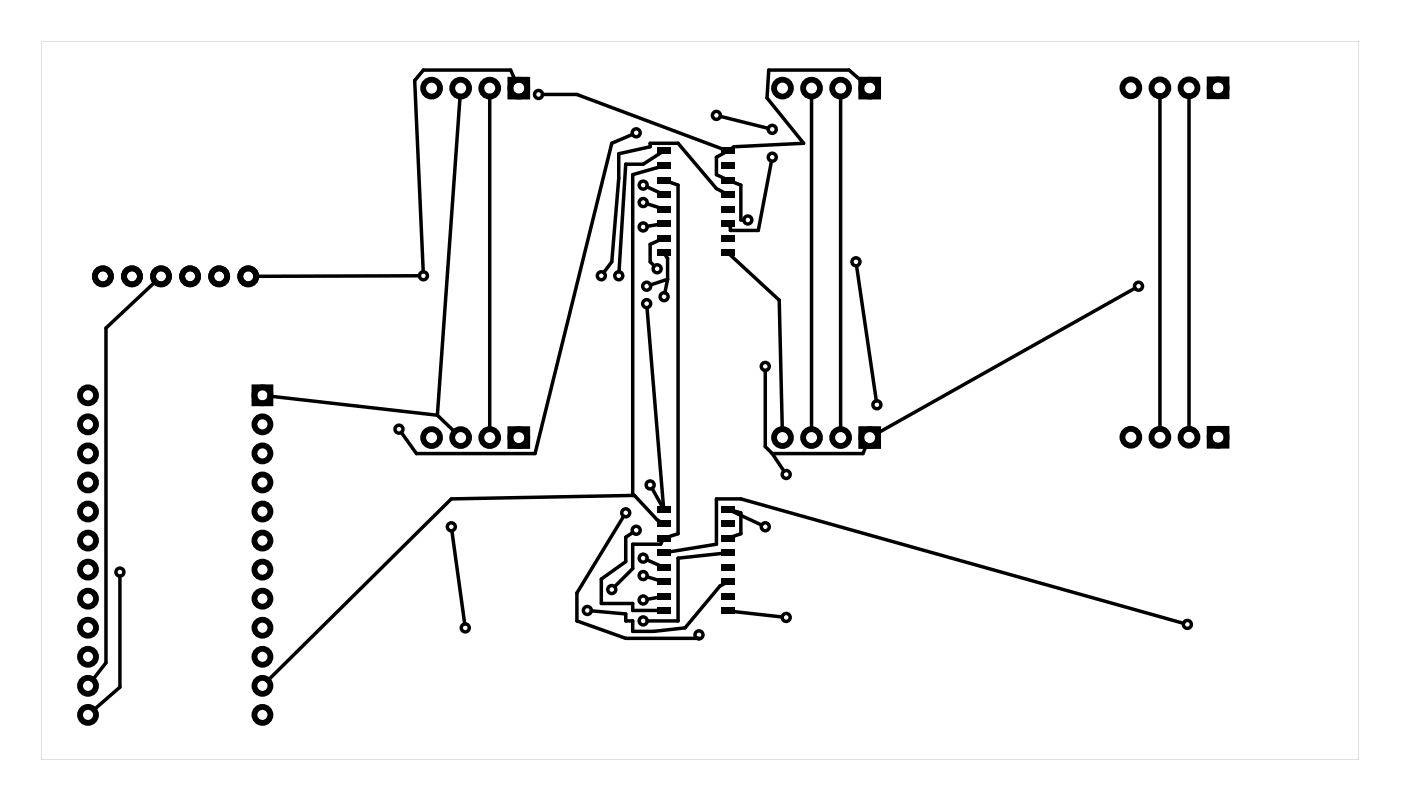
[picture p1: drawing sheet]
<svg xmlns="http://www.w3.org/2000/svg" width="122mm" height="70mm" viewBox="0 0 122 70" stroke-linecap="round" stroke-linejoin="round" font-family="sans-serif">
<g fill="#000">
<path d="M57.4 12.9h1.2v.6h-1.2zM57.4 14.2h1.2v.6h-1.2zM57.4 15.4h1.2v.6h-1.2zM57.4 16.7h1.2v.6h-1.2zM57.4 18h1.2v.6h-1.2zM57.4 19.3h1.2v.6h-1.2zM63 19.3h1.2v.6h-1.2zM63 18h1.2v.6h-1.2zM63 16.7h1.2v.6h-1.2zM63 15.4h1.2v.6h-1.2zM63 14.2h1.2v.6h-1.2zM63 12.9h1.2v.6h-1.2z"/>
<path d="M57.4 20.5h1.2v.6h-1.2zM57.4 21.8h1.2v.6h-1.2zM63 21.8h1.2v.6h-1.2zM63 20.5h1.2v.6h-1.2zM57.4 44.2h1.2v.6h-1.2zM57.4 45.5h1.2v.6h-1.2zM57.4 46.8h1.2v.6h-1.2zM57.4 48h1.2v.6h-1.2zM57.4 49.3h1.2v.6h-1.2zM57.4 50.6h1.2v.6h-1.2zM57.4 51.8h1.2v.6h-1.2zM57.4 53.1h1.2v.6h-1.2z"/>
<path d="M63 53.1h1.2v.6h-1.2zM63 51.8h1.2v.6h-1.2zM63 50.6h1.2v.6h-1.2zM63 49.3h1.2v.6h-1.2zM63 48h1.2v.6h-1.2zM63 46.8h1.2v.6h-1.2zM63 45.5h1.2v.6h-1.2zM63 44.2h1.2v.6h-1.2z"/>
<path d="M3.6 3.6v62.8h115.1v-62.8zM3.6 3.6h115.1v62.8h-115.1z"/>
</g>
<g fill="none" stroke="#000" stroke-width=".51">
<path d="M44.6 7h1.5v1.4h-1.5zM75.3 7h1.4v1.4h-1.4zM105.7 6.9h1.5v1.5h-1.5zM22.2 33.9h1.4v1.4h-1.4zM44.6 37.5h1.5v1.5h-1.5zM75.3 37.5h1.4v1.5h-1.4zM105.7 37.5h1.5v1.5h-1.5z"/>
<circle cx="37.7" cy="7.7" r=".74"/>
<circle cx="40.3" cy="7.7" r=".74"/>
<circle cx="42.8" cy="7.7" r=".74"/>
<circle cx="45.3" cy="7.7" r=".74"/>
<circle cx="68.4" cy="7.7" r=".74"/>
<circle cx="70.9" cy="7.7" r=".74"/>
<circle cx="73.5" cy="7.7" r=".74"/>
<circle cx="76" cy="7.7" r=".74"/>
<circle cx="98.8" cy="7.7" r=".74"/>
<circle cx="101.4" cy="7.7" r=".74"/>
<circle cx="103.9" cy="7.7" r=".74"/>
<circle cx="106.4" cy="7.7" r=".74"/>
<circle cx="7.7" cy="34.6" r=".7"/>
<circle cx="7.7" cy="37.1" r=".7"/>
<circle cx="7.7" cy="39.6" r=".7"/>
<circle cx="9" cy="24.2" r=".7"/>
<circle cx="11.5" cy="24.2" r=".7"/>
<circle cx="14.1" cy="24.2" r=".7"/>
<circle cx="16.6" cy="24.2" r=".7"/>
<circle cx="19.2" cy="24.2" r=".7"/>
<circle cx="21.7" cy="24.2" r=".7"/>
<circle cx="22.9" cy="34.6" r=".7"/>
<circle cx="22.9" cy="37.1" r=".7"/>
<circle cx="22.9" cy="39.6" r=".7"/>
<circle cx="37.7" cy="38.3" r=".74"/>
<circle cx="40.3" cy="38.3" r=".74"/>
<circle cx="42.8" cy="38.3" r=".74"/>
<circle cx="45.3" cy="38.3" r=".74"/>
<circle cx="68.4" cy="38.3" r=".74"/>
<circle cx="70.9" cy="38.3" r=".74"/>
<circle cx="73.5" cy="38.3" r=".74"/>
<circle cx="76" cy="38.3" r=".74"/>
<circle cx="98.8" cy="38.2" r=".74"/>
<circle cx="101.4" cy="38.2" r=".74"/>
<circle cx="103.9" cy="38.2" r=".74"/>
<circle cx="106.4" cy="38.2" r=".74"/>
<circle cx="7.7" cy="60" r=".7"/>
<circle cx="7.7" cy="54.9" r=".7"/>
<circle cx="7.7" cy="57.4" r=".7"/>
<circle cx="7.7" cy="52.3" r=".7"/>
<circle cx="7.7" cy="49.8" r=".7"/>
<circle cx="7.7" cy="42.2" r=".7"/>
<circle cx="7.7" cy="44.7" r=".7"/>
<circle cx="7.7" cy="47.3" r=".7"/>
<circle cx="22.9" cy="54.9" r=".7"/>
<circle cx="22.9" cy="57.4" r=".7"/>
<circle cx="22.9" cy="60" r=".7"/>
<circle cx="22.9" cy="52.3" r=".7"/>
<circle cx="22.9" cy="42.2" r=".7"/>
<circle cx="22.9" cy="49.8" r=".7"/>
<circle cx="22.9" cy="44.7" r=".7"/>
<circle cx="22.9" cy="47.3" r=".7"/>
<circle cx="7.7" cy="62.5" r=".7"/>
<circle cx="22.9" cy="62.5" r=".7"/>
</g>
<g fill="none" stroke="#000" stroke-width=".3">
<path d="M40.2 8.3l-2 28M42.8 8.3v29.3M45.1 7.1l-.5-1h-7.6l-.8 .9 .8 16.8M47.4 8.3h3l12.8 4.7M55.3 11.7l-1.8 .8-6.8 27.2h-10.3l-1.3-1.9M56.5 16.3l1.1 .6M56.5 17.8l1 .3M57.5 14.6l-2.2 .7v28h.1M57.5 19.6l-1 .2M57.7 13.4l-1.5 1h-1.5l-.6 9.4M58.4 15.9l.8 .3v30.5l-.8 .2M62.9 10.2l4.2 1"/>
<path d="M63.3 16.9l-.7-.4-3.4-4h-2.4v.3l-2.7 .6v2.2l-.6 7.3-.8 .9M63.3 13.4l-.7 .3v1.6l.7 .3M64 15.9l.7 .3v3h.3M67.4 14.1l-1.1 6h-2.5v-.3l-.1-.1M70.9 8.3v29.3M73.5 8.3v29.3M75.5 7.3l-1.3-1.2h-7l-.2 2.5 3.2 3.9-6.1 .3-.3 .2M101.4 8.3v29.3M103.9 8.3v29.3M13.6 24.6l-4.3 4.1v29.2l-1.2 1.6M23.5 34.6l14.7 1.7M36.7 24.1l-14.4 .1"/>
<path d="M38.2 36.3l1.6 1.5M56.5 26.9l1.5 17.5M57.6 21l-.8 .4v1.5l.4 .4M58.1 22.2l.2 .4v1.8M58.3 24.4l-1.5 .5M58.3 24.4l-.2 1.2M63.8 22.2l4.3 4 .3 11.4M66.9 32.4v6.6l.6 .7M67.5 39.7l1 1.5M74.8 23.2l1.8 11.8M75.7 38.8l-.3 .9h-7.9M99.2 25.2l-22.7 12.7"/>
<path d="M10.5 50.4v9.7l-2.4 2M39.5 46.4l1.1 8.2M54.5 45.1l-4.1 6.7v2.5l4.3 1.5h6.4M55.3 46.5l-.6 .5v2.1l-2.2 1.5v2.2h2.8v.6h2.2M55.4 43.3l2 2.1 .3 .2M55.4 43.3l-16 .3-16.1 15.9M56.5 48.9l1.1 .5M56.5 50.4l1 .3M57 42.7l.9 1.7M57.5 52.2l-1 .2M57.9 47.2l-.2 .4h-2.4v2.1l-1.6 1.6M58.4 48.3l4.2-.7v-4h2.1l38.7 10.9"/>
<path d="M63.1 48.4l-3.9 .4v5.5h-2.7M63.3 51l-.4 .2-3 3.7-2.8 .3h-1.8v-.9h-.6v-.6l-3-.3M63.9 44.7l2.7 1.2M64 53.5l4.4 .4M64 44.6l.7 .2v1.9l-.7 .2"/>
<circle cx="47.1" cy="8.3" r=".35"/>
<circle cx="55.6" cy="11.6" r=".35"/>
<circle cx="56.2" cy="17.7" r=".35"/>
<circle cx="56.2" cy="19.8" r=".35"/>
<circle cx="56.2" cy="16.2" r=".35"/>
<circle cx="62.6" cy="10.1" r=".35"/>
<circle cx="65.3" cy="19.2" r=".35"/>
<circle cx="67.5" cy="11.3" r=".35"/>
<circle cx="67.5" cy="13.7" r=".35"/>
<circle cx="34.9" cy="37.5" r=".35"/>
<circle cx="37" cy="24.1" r=".35"/>
<circle cx="52.5" cy="24.1" r=".35"/>
<circle cx="54.1" cy="24.1" r=".35"/>
<circle cx="56.5" cy="26.5" r=".35"/>
<circle cx="56.5" cy="25" r=".35"/>
<circle cx="57.4" cy="23.5" r=".35"/>
<circle cx="58" cy="25.9" r=".35"/>
<circle cx="66.9" cy="32" r=".35"/>
<circle cx="74.8" cy="22.9" r=".35"/>
<circle cx="76.6" cy="35.4" r=".35"/>
<circle cx="99.5" cy="25" r=".35"/>
<circle cx="10.5" cy="50" r=".35"/>
<circle cx="39.4" cy="46.1" r=".35"/>
<circle cx="40.7" cy="54.9" r=".35"/>
<circle cx="51.3" cy="53.4" r=".35"/>
<circle cx="53.5" cy="51.5" r=".35"/>
<circle cx="54.7" cy="44.8" r=".35"/>
<circle cx="55.6" cy="46.4" r=".35"/>
<circle cx="56.2" cy="54.3" r=".35"/>
<circle cx="56.2" cy="50.3" r=".35"/>
<circle cx="56.2" cy="48.8" r=".35"/>
<circle cx="56.2" cy="52.5" r=".35"/>
<circle cx="56.8" cy="42.4" r=".35"/>
<circle cx="61.1" cy="55.5" r=".35"/>
<circle cx="66.9" cy="46.1" r=".35"/>
<circle cx="68.7" cy="41.5" r=".35"/>
<circle cx="68.7" cy="54" r=".35"/>
<circle cx="103.7" cy="54.6" r=".35"/>
</g>
</svg>
